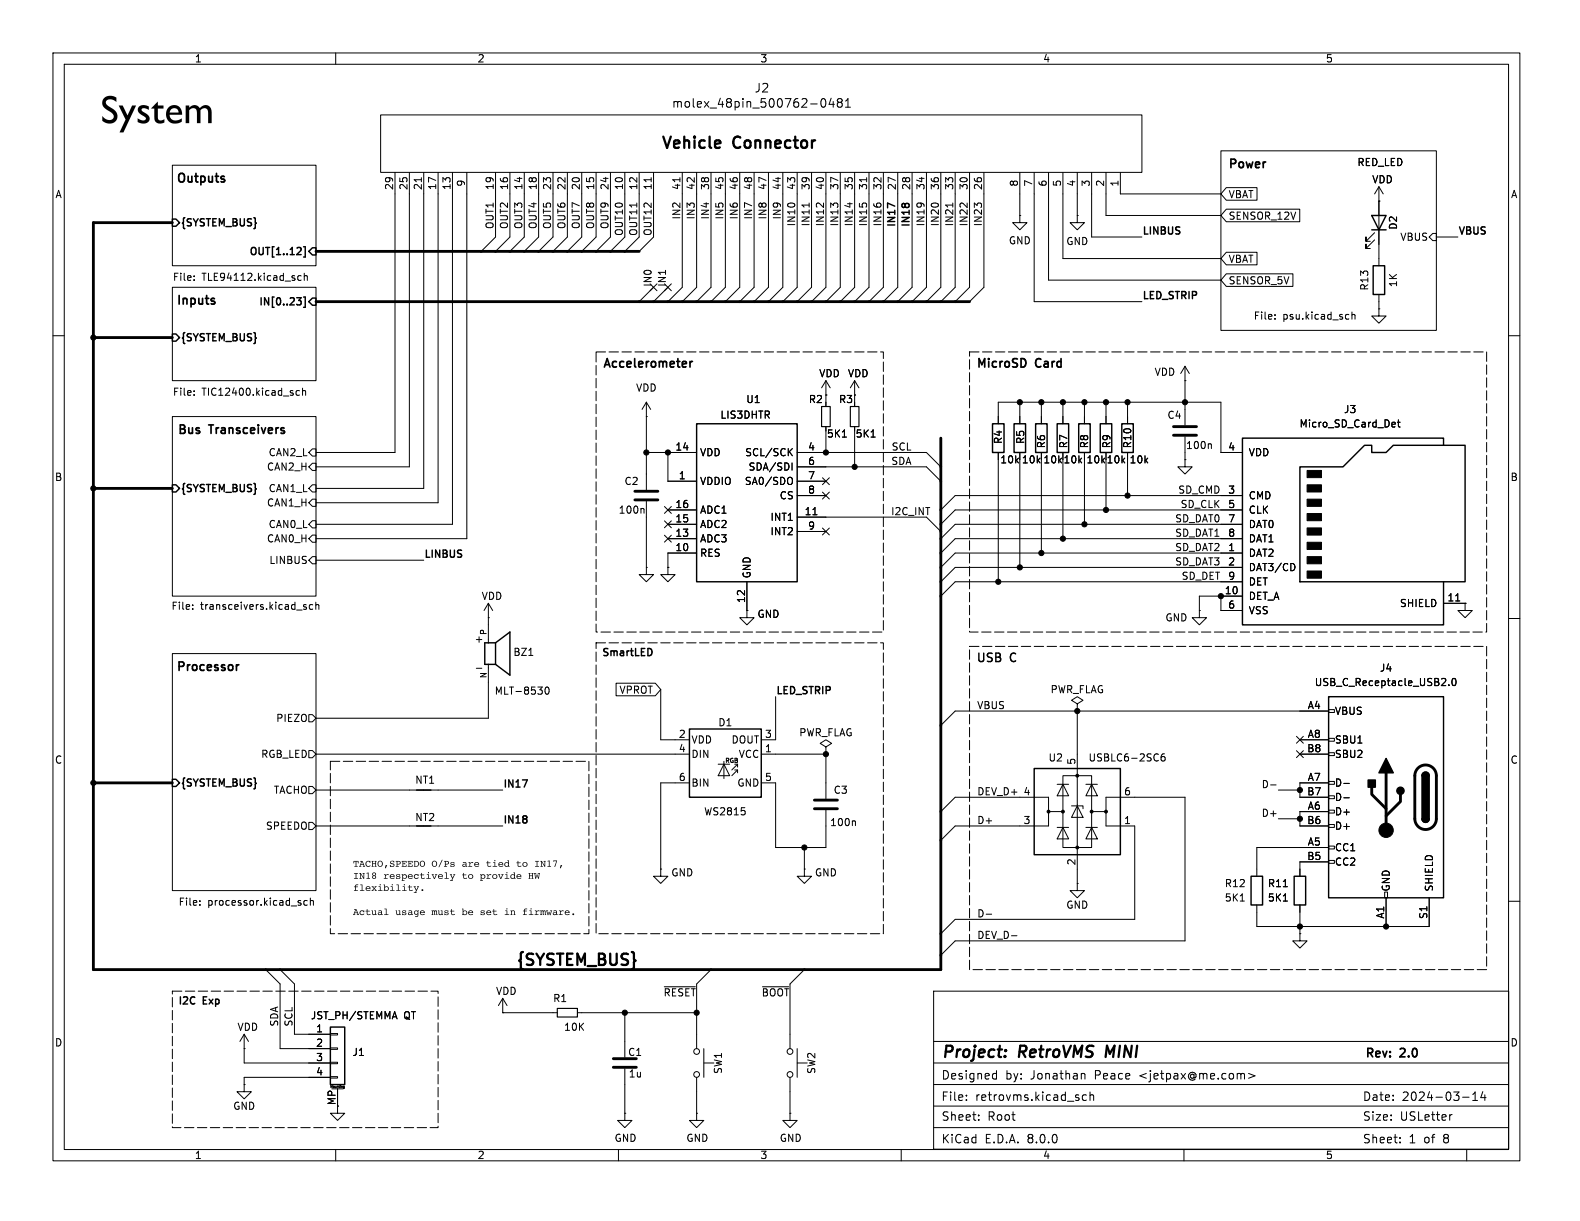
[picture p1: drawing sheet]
<svg xmlns="http://www.w3.org/2000/svg" width="279mm" height="216mm" viewBox="0 0 279 216" stroke-linecap="round" stroke-linejoin="round" font-family="sans-serif">
<defs><g id="words">
<text font-size="7" x="17.8" y="22.6">System</text>
<g font-size="2.8">
<text x="116.8" y="26.4">Vehicle</text>
<text x="129.8" y="26.4">Connector</text>
<text x="90.9" y="170.9">{SYSTEM_BUS}</text>
<text x="166.4" y="187.6">Project:</text>
<text x="180.2" y="187.6">RetroVMS</text>
<text x="196.4" y="187.6">MINI</text>
</g>
<g font-size="2.1">
<text x="133.4" y="16.6">J2</text>
<text x="118.7" y="19.3">molex_48pin_500762-0481</text>
<text x="216.9" y="29.8">Power</text>
<text x="31.1" y="32.4">Outputs</text>
<text x="31.1" y="54">Inputs</text>
<text x="106.5" y="65.8">Accelerometer</text>
<text x="172.6" y="65.8">MicroSD</text>
<text x="183.2" y="65.8">Card</text>
<text x="31.1" y="76.8">Bus</text>
<text x="36.9" y="76.8">Transceivers</text>
<text x="31.1" y="118.7">Processor</text>
<text x="172.6" y="117.7">USB</text>
<text x="178.7" y="117.7">C</text>
<text x="166.4" y="191.1">Designed</text>
<text x="177.8" y="191.1">by:</text>
<text x="182.3" y="191.1">Jonathan</text>
<text x="193.7" y="191.1">Peace</text>
<text x="201.7" y="191.1">&lt;jetpax@me.com&gt;</text>
<text x="241.3" y="187.4">Rev:</text>
<text x="247.7" y="187.4">2.0</text>
<text x="166.4" y="194.9">File:</text>
<text x="172.5" y="194.9">retrovms.kicad_sch</text>
<text x="240.9" y="194.9">Date:</text>
<text x="247.9" y="194.9">2024-03-14</text>
<text x="166.4" y="202.4">KiCad</text>
<text x="166.4" y="198.4">Sheet:</text>
<text x="174.1" y="202.4">E.D.A.</text>
<text x="174.6" y="198.4">Root</text>
<text x="181.7" y="202.4">8.0.0</text>
<text x="240.9" y="198.4">Size:</text>
<text x="240.9" y="202.4">Sheet:</text>
<text x="247.6" y="198.4">USLetter</text>
<text x="249.1" y="202.4">1</text>
<text x="251.9" y="202.4">of</text>
<text x="255.4" y="202.4">8</text>
</g>
<g font-size="1.8">
<text x="34.4" y="11.2">1</text>
<text x="84.4" y="11.2">2</text>
<text x="134.4" y="11.2">3</text>
<text x="184.4" y="11.2">4</text>
<text x="234.4" y="11.2">5</text>
<text x="239.9" y="29.6">RED_LED</text>
<text x="9.7" y="35.2">A</text>
<text x="69.6" y="33.7" transform="rotate(-90 69.6 33.7)">29</text>
<text x="72.1" y="33.7" transform="rotate(-90 72.1 33.7)">25</text>
<text x="74.7" y="33.7" transform="rotate(-90 74.7 33.7)">21</text>
<text x="77.2" y="33.7" transform="rotate(-90 77.2 33.7)">17</text>
<text x="79.8" y="33.7" transform="rotate(-90 79.8 33.7)">13</text>
<text x="82.3" y="33.1" transform="rotate(-90 82.3 33.1)">9</text>
<text x="87.4" y="33.7" transform="rotate(-90 87.4 33.7)">19</text>
<text x="89.9" y="33.7" transform="rotate(-90 89.9 33.7)">16</text>
<text x="92.5" y="33.7" transform="rotate(-90 92.5 33.7)">14</text>
<text x="95" y="33.7" transform="rotate(-90 95 33.7)">18</text>
<text x="97.5" y="33.7" transform="rotate(-90 97.5 33.7)">23</text>
<text x="100.1" y="33.7" transform="rotate(-90 100.1 33.7)">22</text>
<text x="102.6" y="33.7" transform="rotate(-90 102.6 33.7)">20</text>
<text x="105.2" y="33.7" transform="rotate(-90 105.2 33.7)">15</text>
<text x="107.7" y="33.7" transform="rotate(-90 107.7 33.7)">24</text>
<text x="110.2" y="33.7" transform="rotate(-90 110.2 33.7)">10</text>
<text x="112.8" y="33.7" transform="rotate(-90 112.8 33.7)">12</text>
<text x="115.3" y="33.7" transform="rotate(-90 115.3 33.7)">11</text>
<text x="120.4" y="33.7" transform="rotate(-90 120.4 33.7)">41</text>
<text x="122.9" y="33.7" transform="rotate(-90 122.9 33.7)">42</text>
<text x="125.5" y="33.7" transform="rotate(-90 125.5 33.7)">38</text>
<text x="128" y="33.7" transform="rotate(-90 128 33.7)">45</text>
<text x="130.6" y="33.7" transform="rotate(-90 130.6 33.7)">46</text>
<text x="133.1" y="33.7" transform="rotate(-90 133.1 33.7)">48</text>
<text x="135.6" y="33.7" transform="rotate(-90 135.6 33.7)">47</text>
<text x="138.2" y="33.7" transform="rotate(-90 138.2 33.7)">44</text>
<text x="140.7" y="33.7" transform="rotate(-90 140.7 33.7)">43</text>
<text x="143.3" y="33.7" transform="rotate(-90 143.3 33.7)">39</text>
<text x="145.8" y="33.7" transform="rotate(-90 145.8 33.7)">40</text>
<text x="148.3" y="33.7" transform="rotate(-90 148.3 33.7)">37</text>
<text x="150.9" y="33.7" transform="rotate(-90 150.9 33.7)">35</text>
<text x="153.4" y="33.7" transform="rotate(-90 153.4 33.7)">31</text>
<text x="156" y="33.7" transform="rotate(-90 156 33.7)">32</text>
<text x="158.5" y="33.7" transform="rotate(-90 158.5 33.7)">27</text>
<text x="161" y="33.7" transform="rotate(-90 161 33.7)">28</text>
<text x="163.6" y="33.7" transform="rotate(-90 163.6 33.7)">34</text>
<text x="166.1" y="33.7" transform="rotate(-90 166.1 33.7)">36</text>
<text x="168.7" y="33.7" transform="rotate(-90 168.7 33.7)">33</text>
<text x="171.2" y="33.7" transform="rotate(-90 171.2 33.7)">30</text>
<text x="173.7" y="33.7" transform="rotate(-90 173.7 33.7)">26</text>
<text x="180.1" y="33.1" transform="rotate(-90 180.1 33.1)">8</text>
<text x="182.6" y="33.1" transform="rotate(-90 182.6 33.1)">7</text>
<text x="185.2" y="33.1" transform="rotate(-90 185.2 33.1)">6</text>
<text x="187.7" y="33.1" transform="rotate(-90 187.7 33.1)">5</text>
<text x="190.2" y="33.1" transform="rotate(-90 190.2 33.1)">4</text>
<text x="192.8" y="33.1" transform="rotate(-90 192.8 33.1)">3</text>
<text x="195.3" y="33.1" transform="rotate(-90 195.3 33.1)">2</text>
<text x="197.9" y="33.1" transform="rotate(-90 197.9 33.1)">1</text>
<text x="217.2" y="35.2">VBAT</text>
<text x="242.6" y="32.6">VDD</text>
<text x="267.1" y="35.2">A</text>
<text x="31.9" y="40.4">{SYSTEM_BUS}</text>
<text x="87.4" y="40.6" transform="rotate(-90 87.4 40.6)">OUT1</text>
<text x="89.9" y="40.6" transform="rotate(-90 89.9 40.6)">OUT2</text>
<text x="92.4" y="40.6" transform="rotate(-90 92.4 40.6)">OUT3</text>
<text x="95" y="40.6" transform="rotate(-90 95 40.6)">OUT4</text>
<text x="97.5" y="40.6" transform="rotate(-90 97.5 40.6)">OUT5</text>
<text x="100.1" y="40.6" transform="rotate(-90 100.1 40.6)">OUT6</text>
<text x="102.6" y="40.6" transform="rotate(-90 102.6 40.6)">OUT7</text>
<text x="105.1" y="40.6" transform="rotate(-90 105.1 40.6)">OUT8</text>
<text x="107.7" y="40.6" transform="rotate(-90 107.7 40.6)">OUT9</text>
<text x="110.2" y="41.8" transform="rotate(-90 110.2 41.8)">OUT10</text>
<text x="112.8" y="41.8" transform="rotate(-90 112.8 41.8)">OUT11</text>
<text x="115.3" y="41.8" transform="rotate(-90 115.3 41.8)">OUT12</text>
<text x="120.4" y="38.9" transform="rotate(-90 120.4 38.9)">IN2</text>
<text x="122.9" y="38.9" transform="rotate(-90 122.9 38.9)">IN3</text>
<text x="125.5" y="38.9" transform="rotate(-90 125.5 38.9)">IN4</text>
<text x="128" y="38.9" transform="rotate(-90 128 38.9)">IN5</text>
<text x="130.5" y="38.9" transform="rotate(-90 130.5 38.9)">IN6</text>
<text x="133.1" y="38.9" transform="rotate(-90 133.1 38.9)">IN7</text>
<text x="135.6" y="38.9" transform="rotate(-90 135.6 38.9)">IN8</text>
<text x="138.2" y="38.9" transform="rotate(-90 138.2 38.9)">IN9</text>
<text x="140.7" y="40.1" transform="rotate(-90 140.7 40.1)">IN10</text>
<text x="143.2" y="40.1" transform="rotate(-90 143.2 40.1)">IN11</text>
<text x="145.8" y="40.1" transform="rotate(-90 145.8 40.1)">IN12</text>
<text x="148.3" y="40.1" transform="rotate(-90 148.3 40.1)">IN13</text>
<text x="150.9" y="40.1" transform="rotate(-90 150.9 40.1)">IN14</text>
<text x="153.4" y="40.1" transform="rotate(-90 153.4 40.1)">IN15</text>
<text x="155.9" y="40.1" transform="rotate(-90 155.9 40.1)">IN16</text>
<text x="158.4" y="40.4" transform="rotate(-90 158.4 40.4)">IN17</text>
<text x="160.9" y="40.4" transform="rotate(-90 160.9 40.4)">IN18</text>
<text x="163.6" y="40.1" transform="rotate(-90 163.6 40.1)">IN19</text>
<text x="166.1" y="40.1" transform="rotate(-90 166.1 40.1)">IN20</text>
<text x="168.6" y="40.1" transform="rotate(-90 168.6 40.1)">IN21</text>
<text x="171.2" y="40.1" transform="rotate(-90 171.2 40.1)">IN22</text>
<text x="173.7" y="40.1" transform="rotate(-90 173.7 40.1)">IN23</text>
<text x="201.9" y="41.6">LINBUS</text>
<text x="217.2" y="39.1">SENSOR_12V</text>
<text x="247.2" y="40.7" transform="rotate(-90 247.2 40.7)">D2</text>
<text x="257.8" y="41.6">VBUS</text>
<text x="43.8" y="45.5">OUT[1..12]</text>
<text x="178.3" y="43.4">GND</text>
<text x="188.5" y="43.5">GND</text>
<text x="217.2" y="46.7">VBAT</text>
<text x="247.5" y="42.8">VBUS</text>
<text x="30.5" y="50">File:</text>
<text x="35.7" y="50">TLE94112.kicad_sch</text>
<text x="115.3" y="50.8" transform="rotate(-90 115.3 50.8)">IN0</text>
<text x="117.8" y="50.8" transform="rotate(-90 117.8 50.8)">IN1</text>
<text x="201.9" y="53">LED_STRIP</text>
<text x="217.2" y="50.5">SENSOR_5V</text>
<text x="242.2" y="51.5" transform="rotate(-90 242.2 51.5)">R13</text>
<text x="247.2" y="50.9" transform="rotate(-90 247.2 50.9)">1K</text>
<text x="45.5" y="54.4">IN[0..23]</text>
<text x="221.6" y="56.8">File:</text>
<text x="226.8" y="56.8">psu.kicad_sch</text>
<text x="31.9" y="60.7">{SYSTEM_BUS}</text>
<text x="30.5" y="70.3">File:</text>
<text x="35.7" y="70.3">TIC12400.kicad_sch</text>
<text x="112.4" y="69.4">VDD</text>
<text x="131.9" y="71.5">U1</text>
<text x="142.9" y="71.5">R2</text>
<text x="144.8" y="66.9">VDD</text>
<text x="148.3" y="71.5">R3</text>
<text x="149.8" y="66.9">VDD</text>
<text x="204.1" y="66.6">VDD</text>
<text x="127.3" y="74.2">LIS3DHTR</text>
<text x="146.1" y="77.6">5K1</text>
<text x="151.2" y="77.6">5K1</text>
<text x="206.3" y="74.3">C4</text>
<text x="229.7" y="75.8">Micro_SD_Card_Det</text>
<text x="237.6" y="73.3">J3</text>
<text x="47.1" y="83.4">CAN2_H</text>
<text x="47.4" y="80.9">CAN2_L</text>
<text x="119.3" y="79.8">14</text>
<text x="123.7" y="80.9">VDD</text>
<text x="131.7" y="80.9">SCL/SCK</text>
<text x="132.3" y="83.4">SDA/SDI</text>
<text x="142.8" y="79.8">4</text>
<text x="142.8" y="82.3">6</text>
<text x="157.5" y="82.3">SDA</text>
<text x="157.6" y="79.7">SCL</text>
<text x="176.8" y="82.1">10k</text>
<text x="177.4" y="78.6" transform="rotate(-90 177.4 78.6)">R4</text>
<text x="180.6" y="82.1">10k</text>
<text x="181.3" y="78.6" transform="rotate(-90 181.3 78.6)">R5</text>
<text x="184.4" y="82.1">10k</text>
<text x="185" y="79.4" transform="rotate(-90 185 79.4)">R6</text>
<text x="188" y="82.1">10k</text>
<text x="189" y="79.4" transform="rotate(-90 189 79.4)">R7</text>
<text x="192" y="82.1">10k</text>
<text x="192.6" y="79.4" transform="rotate(-90 192.6 79.4)">R8</text>
<text x="195.6" y="82.1">10k</text>
<text x="196.6" y="79.4" transform="rotate(-90 196.6 79.4)">R9</text>
<text x="199.7" y="82.1">10k</text>
<text x="200.3" y="79.4" transform="rotate(-90 200.3 79.4)">R10</text>
<text x="209.6" y="79.6">100n</text>
<text x="217.1" y="79.8">4</text>
<text x="220.7" y="80.9">VDD</text>
<text x="9.6" y="85.2">B</text>
<text x="31.9" y="87.4">{SYSTEM_BUS}</text>
<text x="47.1" y="89.8">CAN1_H</text>
<text x="47.4" y="87.2">CAN1_L</text>
<text x="110.3" y="86">C2</text>
<text x="119.3" y="89.9">16</text>
<text x="119.9" y="84.8">1</text>
<text x="123.7" y="86">VDDIO</text>
<text x="131.6" y="86">SA0/SDO</text>
<text x="137.8" y="88.5">CS</text>
<text x="142.8" y="84.8">7</text>
<text x="142.8" y="87.4">8</text>
<text x="208.3" y="87.4">SD_CMD</text>
<text x="208.7" y="89.9">SD_CLK</text>
<text x="217.1" y="87.4">3</text>
<text x="217.1" y="89.9">5</text>
<text x="220.7" y="88.5">CMD</text>
<text x="267" y="85.2">B</text>
<text x="47.4" y="93.6">CAN0_L</text>
<text x="109.3" y="91">100n</text>
<text x="119.3" y="95">13</text>
<text x="119.3" y="92.5">15</text>
<text x="123.7" y="93.6">ADC2</text>
<text x="123.7" y="91">ADC1</text>
<text x="136.1" y="92.3">INT1</text>
<text x="136.1" y="94.8">INT2</text>
<text x="142.2" y="91.2">11</text>
<text x="142.8" y="93.7">9</text>
<text x="157.5" y="91.2">I2C_INT</text>
<text x="207.7" y="95">SD_DAT1</text>
<text x="207.7" y="92.4">SD_DAT0</text>
<text x="217.1" y="92.5">7</text>
<text x="217.1" y="95">8</text>
<text x="220.7" y="91">CLK</text>
<text x="220.7" y="93.6">DAT0</text>
<text x="47.1" y="96.1">CAN0_H</text>
<text x="47.5" y="99.9">LINBUS</text>
<text x="74.9" y="98.7">LINBUS</text>
<text x="119.3" y="97.5">10</text>
<text x="123.7" y="98.7">RES</text>
<text x="123.7" y="96.1">ADC3</text>
<text x="207.7" y="100.1">SD_DAT3</text>
<text x="207.7" y="97.5">SD_DAT2</text>
<text x="217.1" y="97.5">1</text>
<text x="217.1" y="100.1">2</text>
<text x="220.7" y="98.7">DAT2</text>
<text x="220.7" y="101.2">DAT3/CD</text>
<text x="220.7" y="96.1">DAT1</text>
<text x="85.1" y="106.3">VDD</text>
<text x="131.8" y="106.7" transform="rotate(-90 131.8 106.7)">12</text>
<text x="132.9" y="102.4" transform="rotate(-90 132.9 102.4)">GND</text>
<text x="208.9" y="102.6">SD_DET</text>
<text x="216.5" y="105.2">10</text>
<text x="217.1" y="107.7">6</text>
<text x="217.1" y="102.6">9</text>
<text x="220.7" y="106.3">DET_A</text>
<text x="220.7" y="103.7">DET</text>
<text x="247.5" y="107.5">SHIELD</text>
<text x="255.9" y="106.4">11</text>
<text x="30.2" y="108.2">File:</text>
<text x="35.4" y="108.2">transceivers.kicad_sch</text>
<text x="83.8" y="113.9">+</text>
<text x="133.9" y="109.4">GND</text>
<text x="206" y="110.1">GND</text>
<text x="220.7" y="108.8">VSS</text>
<text x="90.7" y="116.2">BZ1</text>
<text x="106.4" y="116.6">SmartLED</text>
<text x="243.9" y="119">J4</text>
<text x="87.4" y="123">MLT-8530</text>
<text x="109.4" y="122.9">VPROT</text>
<text x="137.2" y="122.8">LED_STRIP</text>
<text x="172.7" y="125.5">VBUS</text>
<text x="185.7" y="122.8">PWR_FLAG</text>
<text x="231.2" y="125.5">A4</text>
<text x="232.4" y="121.5">USB_C_Receptacle_USB2.0</text>
<text x="48.7" y="127.9">PIEZO</text>
<text x="119.9" y="130.6">2</text>
<text x="122.2" y="131.7">VDD</text>
<text x="126.9" y="128.6">D1</text>
<text x="129.3" y="131.7">DOUT</text>
<text x="135.2" y="130.6">3</text>
<text x="141.2" y="130.4">PWR_FLAG</text>
<text x="231.2" y="130.6">A8</text>
<text x="236" y="126.6">VBUS</text>
<text x="236" y="131.7">SBU1</text>
<text x="9.6" y="135.2">C</text>
<text x="46.1" y="134.2">RGB_LED</text>
<text x="119.9" y="133.1">4</text>
<text x="122.2" y="134.2">DIN</text>
<text x="130.5" y="134.2">VCC</text>
<text x="135.2" y="133.1">1</text>
<text x="185.3" y="134.8">U2</text>
<text x="190.2" y="135.3" transform="rotate(-90 190.2 135.3)">5</text>
<text x="192.4" y="134.8">USBLC6-2SC6</text>
<text x="231.1" y="133.1">B8</text>
<text x="236" y="134.2">SBU2</text>
<text x="267" y="135.2">C</text>
<text x="31.9" y="139.4">{SYSTEM_BUS}</text>
<text x="48.3" y="140.6">TACHO</text>
<text x="73.3" y="138.8">NT1</text>
<text x="88.9" y="139.3">IN17</text>
<text x="119.9" y="138.2">6</text>
<text x="122.2" y="139.3">BIN</text>
<text x="130.3" y="139.3">GND</text>
<text x="135.2" y="138.2">5</text>
<text x="147.3" y="140.6">C3</text>
<text x="172.7" y="140.7">DEV_D+</text>
<text x="180.9" y="140.7">4</text>
<text x="198.7" y="140.7">6</text>
<text x="223" y="139.4">D-</text>
<text x="231.1" y="140.7">B7</text>
<text x="231.2" y="143.3">A6</text>
<text x="231.2" y="138.2">A7</text>
<text x="236" y="139.3">D-</text>
<text x="236" y="141.8">D-</text>
<text x="46.9" y="146.9">SPEEDO</text>
<text x="73.3" y="145.4">NT2</text>
<text x="88.9" y="145.7">IN18</text>
<text x="124.4" y="144.4">WS2815</text>
<text x="146.7" y="146.3">100n</text>
<text x="172.7" y="145.8">D+</text>
<text x="180.9" y="145.8">3</text>
<text x="198.7" y="145.8">1</text>
<text x="223" y="144.5">D+</text>
<text x="231.1" y="145.8">B6</text>
<text x="231.2" y="149.6">A5</text>
<text x="236" y="144.4">D+</text>
<text x="236" y="146.9">D+</text>
<text x="59.4" y="153.5">TACHO,SPEEDO</text>
<text x="67.8" y="155.6">respectively</text>
<text x="76.3" y="153.5">O/Ps</text>
<text x="81.6" y="153.5">are</text>
<text x="84.8" y="155.6">provide</text>
<text x="85.9" y="153.5">tied</text>
<text x="93.4" y="155.6">HW</text>
<text x="94.4" y="153.5">IN17,</text>
<text x="118.6" y="155.2">GND</text>
<text x="144" y="155.2">GND</text>
<text x="190.2" y="153.1" transform="rotate(-90 190.2 153.1)">2</text>
<text x="231.1" y="152.1">B5</text>
<text x="236" y="150.7">CC1</text>
<text x="236" y="153.3">CC2</text>
<text x="31.5" y="160.5">File:</text>
<text x="36.7" y="160.5">processor.kicad_sch</text>
<text x="188.5" y="160.9">GND</text>
<text x="216.5" y="157.1">R12</text>
<text x="216.5" y="159.6">5K1</text>
<text x="224.1" y="157.1">R11</text>
<text x="224.1" y="159.6">5K1</text>
<text x="246" y="157.7" transform="rotate(-90 246 157.7)">GND</text>
<text x="253.6" y="157.7" transform="rotate(-90 253.6 157.7)">SHIELD</text>
<text x="69.9" y="162">usage</text>
<text x="76.3" y="162">must</text>
<text x="81.6" y="162">be set</text>
<text x="89.1" y="162">in</text>
<text x="92.3" y="162">firmware.</text>
<text x="172.7" y="166.1">DEV_D-</text>
<text x="172.7" y="162.3">D-</text>
<text x="244.9" y="162.5" transform="rotate(-90 244.9 162.5)">A1</text>
<text x="252.5" y="162.6" transform="rotate(-90 252.5 162.6)">S1</text>
<text x="31.4" y="178.2">I2C</text>
<text x="36" y="178.2">Exp</text>
<text x="87.6" y="176.1">VDD</text>
<text x="97.7" y="177.4">R1</text>
<text x="117.2" y="176.3">~{RESET}</text>
<text x="134.6" y="176.3">~{BOOT}</text>
<text x="9.6" y="185.2">D</text>
<text x="41.9" y="182.5">VDD</text>
<text x="49.3" y="181.6" transform="rotate(-90 49.3 181.6)">SDA</text>
<text x="51.8" y="181.6" transform="rotate(-90 51.8 181.6)">SCL</text>
<text x="54.9" y="180.4">JST_PH/STEMMA</text>
<text x="55.8" y="182.6">1</text>
<text x="55.8" y="185.2">2</text>
<text x="71.4" y="180.4">QT</text>
<text x="99.7" y="182.5">10K</text>
<text x="267" y="185.2">D</text>
<text x="55.8" y="187.7">3</text>
<text x="55.8" y="190.2">4</text>
<text x="62.2" y="186.9">J1</text>
<text x="111" y="186.9">C1</text>
<text x="111.1" y="190.7">1u</text>
<text x="127.9" y="190" transform="rotate(-90 127.9 190)">SW1</text>
<text x="144.4" y="190" transform="rotate(-90 144.4 190)">SW2</text>
<text x="41.1" y="196.4">GND</text>
<text x="59.4" y="195.5" transform="rotate(-90 59.4 195.5)">MP</text>
<text x="108.6" y="202.1">GND</text>
<text x="121.3" y="202.1">GND</text>
<text x="137.8" y="202.1">GND</text>
<text x="34.4" y="205.1">1</text>
<text x="84.4" y="205.1">2</text>
<text x="134.4" y="205.1">3</text>
<text x="184.4" y="205.1">4</text>
<text x="234.4" y="205.1">5</text>
</g>
<g font-size="1.4">
<text x="86.1" y="112.4" transform="rotate(-90 86.1 112.4)">P</text>
<text x="86.1" y="120" transform="rotate(-90 86.1 120)">N</text>
</g>
<text font-size="1.1" x="128.1" y="135.1">RGB</text>
<text font-size=".5" x="58.2" y="192.6">Mounting</text>
</g></defs>
<g fill="none" stroke="#000" stroke-width=".18">
<path d="M9.4 9.4h259.4v195.9h-259.4zM11.4 11.4h255.4v191.9h-255.4zM59.4 9.4v2M145.4 17.5l.1-.1a.83 .83 0 0 1 .6 .7 .83 .83 0 0 1-.3 .8l-.1 .1a.83 .83 0 0 1-.6-.7 .83 .83 0 0 1 .3-.8zM147 17.4l-.4 1.1h1M147.3 17.9v1.1M148.4 18.1l-.3-.3 .3-.4h.2l.3 .3-.3 .4M148.4 18.1l-.3 .3v.4l.3 .2 .4-.1 .1-.2v-.5l-.3-.1M148.4 18.1h.2M149.5 19h.9M149.5 17.9l.5-.5v1.6M30.5 29.2h25.4v17.8h-25.4z"/>
<path d="M67.3 20.3h134.6v10.2h-134.6zM69.8 30.5v49.5h-13.9M72.4 30.5v52.1h-16.5M74.5 31.4v.7M74.9 30.5v55.9h-19M77.5 30.5v58.4h-21.6M80 30.5v62.2h-24.1M82.5 30.5v64.8h-26.6M87.6 30.5v11.4l-2.5 2.6M90.2 30.5v11.4l-2.6 2.6M92.7 30.5v11.4l-2.5 2.6M95.2 30.5v11.4l-2.5 2.6"/>
<path d="M97.8 30.5v11.4l-2.6 2.6M100.3 30.5v11.4l-2.5 2.6M102.9 30.5v11.4l-2.6 2.6M105.4 30.5v11.4l-2.5 2.6M107.9 30.5v11.4l-2.5 2.6M110.5 30.5v11.4l-2.6 2.6M113 30.5v11.4l-2.5 2.6M115.2 31.4v.7M115.6 30.5v11.4l-2.6 2.6M120.2 31.4v.7M120.6 30.5v20.3l-2.5 2.5M123.2 30.5v20.3l-2.6 2.5"/>
<path d="M125.7 30.5v20.3l-2.5 2.5M128.3 30.5v20.3l-2.6 2.5M130.8 30.5v20.3l-2.5 2.5M133.3 30.5v20.3l-2.5 2.5M135.9 30.5v20.3l-2.6 2.5M138.4 30.5v20.3l-2.5 2.5M141 30.5v20.3l-2.6 2.5M143.1 35.9v.7M143.5 30.5v20.3l-2.5 2.5M146 30.5v20.3l-2.5 2.5M148.6 30.5v20.3l-2.6 2.5M151.1 30.5v20.3l-2.5 2.5"/>
<path d="M153.3 31.4v.7M153.7 30.5v20.3l-2.6 2.5M156.2 30.5v20.3l-2.5 2.5M158.7 30.5v20.3l-2.5 2.5M161.3 30.5v20.3l-2.6 2.5M163.8 30.5v20.3l-2.5 2.5M166.4 30.5v20.3l-2.6 2.5M168.5 35.9v.7M168.9 30.5v20.3l-2.5 2.5M171.4 30.5v20.3l-2.5 2.5M174 30.5v20.3l-2.6 2.5M180.3 38.1v1.3h1.3l-1.3 1.2-1.2-1.2h1.2"/>
<path d="M180.3 38.1h.1M180.3 30.5v7.6M182.9 30.5v22.8h19M185.4 30.5v19h30.5M188 30.5v15.2h27.9M190.5 38.1v1.3h-1.3l1.3 1.2 1.3-1.2h-1.3M190.5 38.1h.1M190.5 30.5v7.6M193 30.5v11.4h8.9M195.6 30.5v7.6h20.3M198.1 30.5v3.8h17.8M215.9 26.7h38.1v31.7h-38.1z"/>
<path d="M216.9 37h12.9v2.2h-12.9l-1-1.1zM216.9 33.2h5.4v2.2h-5.4l-1-1.1zM243.8 35.6h.1M243.8 33v14M243.8 33l-.7 1.3M243.8 33l.8 1.3M9.4 59.4h2M30.5 50.8h25.4v16.5h-25.4zM34.3 48.8v.1M34.3 49.5v.1M52.7 49.5l.2 .1 .4-.1M53.3 48.8l-.4-.1-.2 .2"/>
<path d="M53.8 48.9l.2-.2 .3 .1v.8M53.8 48.3v1.3M115 50.2l1.2 1.2M116.2 50.2l-3.2 3.1M117.5 50.2l1.2 1.2M118.7 50.2l-3.1 3.1M216.9 44.6h5.4v2.2h-5.4l-1-1.1zM216.9 48.4h11.7v2.2h-11.7l-1-1.1zM225.5 56.3v.1M225.5 55.7v.1M239.1 55.2v1.2M239.1 55.7l.2-.1 .3 .1v.7"/>
<path d="M243.1 42.4l-1.5 1.5v-.7v.7h.7M243.1 41.1l-1.5 1.6v-.8v.8h.7M243.8 54.6v1.3h-1.2l1.2 1.3 1.3-1.3h-1.3M243.8 54.6h.1M243.8 52.1v2.5M253.4 41.3h.6v1.2h-.6l-.7-.6zM254 41.9h3.8M266.8 59.4h2M30.5 73.7h25.4v31.7h-25.4zM34.3 69.8v.1M34.3 69.1v.1M53 69.1h-.4l-.2 .2 .1 .5h.5"/>
<path d="M53.5 69.2l.2-.1h.3v.8M53.5 68.6v1.3M55.2 79.4h.7v1.2h-.7l-.6-.6zM114.3 73.7h.1M114.3 71.1l-.8 1.3M114.3 71.1v15.5M114.3 71.1l.8 1.3M139.6 79.9l.5 .7M140.1 79.3l-.7 .7M146 69.9h.1M146 67.3v4.6M146 75.4v4.6"/>
<path d="M146 67.3l-.7 1.3M146 67.3l.8 1.3M149 77.3h.7M151.1 69.9h.1M151.1 67.3v4.6M151.1 75.4v7.2M151.1 67.3l-.7 1.3M151.1 67.3l.8 1.3M154 77.3h.8M176.5 74.9v-3.8h39.4v8.9h3.8M180.3 71.1v3.8M184.1 71.1v3.8"/>
<path d="M188 71.1v3.8M191.8 71.1v3.8M195.6 71.1v3.8M199.4 71.1v3.8M209.5 67.3h.1M209.5 64.8v10.4M209.5 77.2v4.1M209.5 64.8l-.7 1.2M209.5 64.8l.8 1.2M214 78.5l.2 .2v.6M246.6 74.7l.1 .3-.6 .1M246.7 75.4l-.1 .1"/>
<path d="M247.1 74.7h.5M247.3 74.2v1.1l.3 .2M55.2 81.9h.7v1.3h-.7l-.6-.6zM55.2 85.7h.7v1.3h-.7l-.6-.6zM55.2 88.3h.7v1.2h-.7l-.6-.6zM55.2 92.1h.7v1.2h-.7l-.6-.6zM55.2 94.6h.7v1.3h-.7l-.6-.6zM55.2 98.4h.7v1.3h-.7l-.6-.6zM55.9 99.1h19M113.7 89.9l.2 .2v.6M114.3 88.6v11.7M114.3 80h8.9"/>
<path d="M117.5 92.1l1.2 1.2M117.5 89.6l1.2 1.2M117.5 94.6l1.2 1.3M118.1 80v5.1h5.1M118.1 95.3h5.1M118.1 92.7h5.1M118.1 90.2h5.1M118.7 92.1l-1.2 1.2M118.7 89.6l-1.2 1.2M118.7 94.6l-1.2 1.3M123.2 97.8h-5.1v2.5M139.8 84.4l.1 .1a.81 .81 0 0 1-.1 1.2"/>
<path d="M140.1 81.9v1.2M141 85.1h5M141 91.4h22.8l2.6 2.6M141 80h22.8l2.6 2.6M141 82.6h22.8l2.6 2.5M141 87.6h5M141 94h5M143.8 91h.7M145.4 93.4l1.3 1.2M145.4 84.5l1.3 1.2M145.4 87l1.3 1.2M146.7 93.4l-1.3 1.2"/>
<path d="M146.7 84.5l-1.3 1.2M146.7 87l-1.3 1.2M176.5 80v22.9M180.3 80v20.3M184.1 80v17.8M188 80v15.3M191.8 80v12.7M195.6 80v10.2M199.4 80v7.6M209.5 81.3v1.3h1.3l-1.3 1.2-1.2-1.2h1.2M209.5 81.3h.1M219.7 97.8h-50.8l-2.5 2.5"/>
<path d="M219.7 95.3h-50.8l-2.5 2.5M219.7 92.7h-50.8l-2.5 2.6M219.7 90.2h-50.8l-2.5 2.5M219.7 87.6h-50.8l-2.5 2.6M228.7 99.7l.3 .5-.3 .6M30.5 115.6h25.4v41.9h-25.4zM34.1 107.6v.1M34.1 107v.1M53.7 107.3l.5 .2v.2h-.4M53.7 107h.5M55.3 107l-.4-.1-.2 .2 .1 .6h.5M55.8 107l.2-.1 .3 .1 .1 .7"/>
<path d="M55.8 106.5v1.2M84.2 118.2h1M86.4 109.2h.1M86.4 106.7l-.8 1.3M86.4 106.7v7M86.4 117.5v9.5h-30.5M86.4 106.7l.7 1.3M93.5 115.9h.7M114.3 100.3v1.3h-1.3l1.3 1.3 1.3-1.3h-1.3M114.3 100.3h.1M118.1 100.3v1.3h-1.3l1.3 1.3 1.3-1.3h-1.3M118.1 100.3h.1"/>
<path d="M132.1 108v1.2h1.2l-1.2 1.3-1.3-1.3h1.3M132.1 108h.1M132.1 102.9v5.1M212.1 108v1.2h1.3l-1.3 1.3-1.3-1.3h1.3M212.1 108h.1M215.9 105.4v2.6h3.8M219.7 105.4h-7.6v2.6M219.7 100.3h-50.8l-2.5 2.6M219.7 102.9h-50.8l-2.5 2.5M255.3 106.7h3.8M257.4 106.3h.7M259.1 106.7v1.3h1.2l-1.2 1.2-1.3-1.2h1.3"/>
<path d="M259.1 106.7h.1M266.8 109.4h2M54.6 132.7h.6l.7 .7-.7 .6h-.6zM54.6 126.4h.6l.7 .6-.7 .6h-.6zM54.6 139.1h.6l.7 .6-.7 .6h-.6zM55.9 133.4h66M55.9 139.7h33M96.5 121.6l.2-.1a.68 .68 0 0 1 .4 .6 .68 .68 0 0 1-.4 .7l-.2-.2-.1-.3zM108.9 120.8h7l.9 1.1-.9 1.1h-7zM116.8 121.9v8.9h5.1M121.9 138.4h-5.1v15.3M127 135.1h2"/>
<path d="M128 134.6v3.1M128 135.1l1 2.1h-2zM129.9 136.1h.5M130.4 136.7v-.6l-1 1.1M130.4 135.6v-.5l-1 1M134.6 133.4h11.4M134.6 138.4h2.6v11.5h8.8v-6.6M137.2 123.2v7.6h-2.6M146 132.1l1.1-.7-1.1-.6-1 .6 1 .7v1.3M146 133.4h.1M146 133.4v7.8M186.9 138.7h2.1"/>
<path d="M188 137.2h5v12.7h-5zM188 138.7l1 2h-2.1zM190.5 124.5l1-.7-1-.6-1 .6 1 .7v1.2M190.5 125.7h.1M190.5 125.7v30.5M192 138.7h2.1M193 138.7l1.1 2h-2.1zM205.9 133.3l-.3 .1a.86 .86 0 0 0 0 1.2l.4-.2v-.4l-.2-.2h-.4l-.1 .2M224.7 138.8h1M226.1 139.7h3.8M229.3 130.2l1.2 1.2M229.3 132.7l1.2 1.3"/>
<path d="M229.9 133.4h5M229.9 130.8h5M230.5 130.2l-1.2 1.2M230.5 132.7l-1.2 1.3M234.9 138.2h1.1v.5h-1.1zM234.9 133.1h1.1v.5h-1.1zM234.9 130.6h1.1v.5h-1.1zM234.9 125.5h1.1v.5h-1.1zM234.9 138.4h-5v2.6h5M234.9 125.7h-66l-2.5 2.6M237.6 138.5h1M256.2 121.1v.1"/>
<path d="M256.9 120.1l.2-.1a.68 .68 0 0 1 .4 .6 .68 .68 0 0 1-.4 .6l-.2-.1-.1-.4zM35.3 160v.1M35.3 159.3v.1M54.3 159.3l-.3-.1-.3 .3 .2 .5h.4M54.6 145.4h.6l.7 .7-.7 .6h-.6zM54.9 159.3l.2-.1 .3 .1v.8M54.9 158.8v1.3M55.9 146.1h33M116.8 153.7v1.2h1.3l-1.3 1.3-1.2-1.3h1.2M116.8 153.7h.1M131.7 143.4v.6M142.2 153.7v1.2h1.3l-1.3 1.3-1.2-1.3h1.2"/>
<path d="M142.2 153.7h.1M142.2 149.9v3.8M151.1 145.1l.2 .2v.7M166.4 143.5l2.5-2.5h16.5v2.5h2.6M185.4 143.5v2.6h-16.5l-2.5 2.5M186.9 146.3h2.1M188 146.3l1 2h-2.1zM189.5 142.5h2v.5M190.5 156.2v1.3h-1.3l1.3 1.3 1.3-1.3h-1.3M190.5 156.2h.1M190.5 142.5l1 2h-2zM192 146.3h2.1"/>
<path d="M193 143.5h2.6v-2.5h13.9v25.4h-40.6l-2.5 2.5M193 146.3l1.1 2h-2.1zM195.6 143.5v2.6h5.1v16.5h-31.8l-2.5 2.5M219.3 159.3h.7M226.1 144.8h3.8M226.9 159.3h.8M226.9 156.8h.8M234.9 152.1h1.1v.6h-1.1zM234.9 149.6h1.1v.5h-1.1zM234.9 145.8h1.1v.5h-1.1zM234.9 143.3h1.1v.5h-1.1zM234.9 140.7h1.1v.5h-1.1z"/>
<path d="M234.9 143.5h-5v2.6h5M234.9 149.9h-12.7v5M234.9 152.4h-5v2.5M237.6 141.1h1M244.9 157.7h.5v1.1h-.5zM245.1 158.8v5M252.7 158.8v5h-30.5v-3.8M266.8 159.4h2M47 171.5l2.5 2.5v11.4h8.9M49.5 171.5l2.6 2.5v8.9h6.3M69.8 178.9l.4 1.3M88.9 179.1h.1"/>
<path d="M88.9 176.5l-.8 1.3M88.9 176.5v2.6M88.9 176.5l.8 1.3M88.9 179.1h9.7M102.1 179.1h21.1M110.5 179.1v7.8M117.5 174.5h5.5M125.7 171.5l-2.5 2.5v11.4M134.8 174.5h4.7M142.2 171.5l-2.5 2.5v11.4M165.1 175.3h101.7v27.9h-101.7zM174.4 161.7h1"/>
<path d="M178.9 165.5h.9M229.9 165.1v1.3h-1.3l1.3 1.2 1.2-1.2h-1.2M229.9 165.1h.1M229.9 160v5.1M43.2 191.8v1.2h-1.3l1.3 1.3 1.2-1.3h-1.2M43.2 191.8h.1M43.2 185.4h.1M43.2 182.9v5.1h15.2M43.2 182.9l-.8 1.3M43.2 182.9l.7 1.3M58.4 190.4h1.3v.2h-1.3zM58.4 187.8h1.3v.3h-1.3z"/>
<path d="M58.4 185.3h1.3v.2h-1.3zM58.4 182.8h1.3v.2h-1.3zM58.4 190.5h-15.2v1.3M58.5 192.3v-.4l.1 .3 .2-.3v.4M58.7 192.5h2M59.7 192.5v4.4h-1.3l1.3 1.2 1.3-1.2h-1.3M60 191.9v.4M60.2 191.9v.1M60.2 192h.1M60.7 192.2v.1M60.7 192.3h.2M60.9 192.1v.3h-.2"/>
<path d="M60.9 192.1h-.2v.1M110.5 196.9v1.2h1.3l-1.3 1.3-1.3-1.3h1.3M110.5 196.9h.1M110.5 189v7.9M123.2 196.9v1.2h1.3l-1.3 1.3-1.3-1.3h1.3M123.2 196.9h.1M123.2 190.5v6.4M124.5 188h1.7M124.5 185.4v5.1M139.7 196.9v1.2h1.3l-1.3 1.3-1.3-1.3h1.3M139.7 196.9h.1M139.7 190.5v6.4"/>
<path d="M141 188h1.7M141 185.4v5.1M165.1 199.4h101.6M165.1 195.6h101.6M165.1 191.8h101.6M165.1 188h101.6M165.1 184.2h101.6M170.9 194.4v.2M170.9 193.7v.1M173.1 198v.1M173.1 197.2v.1M175.8 189.8l.4 .1"/>
<path d="M176.2 189.3v1.5M176.2 190.7l-.4 .1M191.4 189.8l.4 .1 .1 .1v.8M192.1 193.7l-.4-.1-.3 .3v.4l.1 .2h.6M192.8 193.7l.2-.1 .3 .1 .1 .9M192.8 193.1v1.5M219.9 189.8l.2 .2v.8M220.8 189.8l1.1 .4-1.1 .5M256.8 197.1l-.3 .1M258.6 194h1.2M260.4 194.6h.9M260.4 193.5l.5-.4v1.5"/>
<path d="M262.2 193l-.3 1.1h.9M262.6 193.6v1M59.4 203.3v2M109.4 203.3v2M159.4 203.3v2M209.4 203.3v2M247.6 201.9v.2M247.6 201.2v.1M259.4 203.3v2"/>
<circle cx="123.2" cy="185.9" r=".51"/>
<circle cx="123.2" cy="190" r=".51"/>
<circle cx="139.7" cy="185.9" r=".51"/>
<circle cx="139.7" cy="190" r=".51"/>
</g>
<path d="M177.7 186.7l.1 .1-.1 .1M177.9 185.7v.1l-.1 .1M177.9 185.7l-.2 .1 .1 .1M177.9 185.7l-.1 .2M195.8 184.9l-.3 2" fill="none" stroke="#000" stroke-width=".4"/>
<g fill="none" stroke="#000" stroke-width=".25">
<path d="M30.5 38.7h.6l.6 .7-.6 .6h-.6zM158.2 36.5l-1.2-.6v.9M159.5 36.2l.2-.2 .3 .2 .3-.2h.2l.3 .2M242.6 38.1h2.5l-1.3 2.5zM30.5 59.1h.6l.6 .6-.6 .6h-.6zM52.5 52.6h.8l-.5 .5 .4 .1 .1 .5-.3 .2h-.4M52.5 45h.8M53.2 43.9v.4M53.7 52.5h.3v1.8h-.3M53.7 43.6h.3v1.8h-.3M55.2 52.7h.7v1.3h-.7l-.6-.7zM55.2 43.8h.7v1.3h-.7l-.6-.6z"/>
<path d="M242.6 40.6h2.5M242.8 47h2.1v5.1h-2.1zM123.2 74.9h17.8v28h-17.8zM175.5 74.9h2v5.1h-2zM179.3 74.9h2.1v5.1h-2.1zM183.1 74.9h2.1v5.1h-2.1zM186.9 74.9h2.1v5.1h-2.1zM190.8 74.9h2v5.1h-2zM194.6 74.9h2v5.1h-2zM198.4 74.9h2v5.1h-2zM255.3 78.7v-1.2h-35.6v33h35.6v-7.6M30.5 85.7h.6l.6 .7-.6 .6h-.6z"/>
<path d="M229.9 82.6h7.6l3.8-3.9h1.3v1.3h2.5l1.3-1.3h12.7v24.2h-29.2zM87.6 113.7h-1.9v3.8h1.9M87.6 113.7v3.8M87.6 113.7l2.6-1.9v7.6l-2.6-1.9M107.5 114.7h-.5l-.2 .1M111.7 114.7v1.1M112.4 114.7v1.2M114 114.7h-.6v1.2M115.2 114.8l-.6-.1v1.2M30.5 137.8h.6l.6 .6-.6 .7h-.6zM73.7 139.7h2.5M92.4 137.9h.8l-.5 1.3"/>
<path d="M121.9 128.9h12.7v12.1h-12.7zM182.9 135.9h15.2v15.2h-15.2zM234.9 123.2h20.4v35.6h-20.4zM251.5 137.2a.64 .64 0 0 1 .6-.7 .64 .64 0 0 1 .6 .7M73.7 146.1h2.5M221.2 154.9h2.1v5.1h-2.1zM228.9 154.9h2v5.1h-2zM251.5 144.8a.64 .64 0 0 0 .6 .6 .64 .64 0 0 0 .6-.6M31.9 176.3v1.2M32.4 176.4l.2-.1 .5 .1M34.4 176.4l-.3-.1-.3 .1M36.6 176.3h-.6v1.2"/>
<path d="M58.4 181.6h2.6v10.2h-2.6z"/>
</g>
<g fill="none" stroke="#000" stroke-width=".3">
<path d="M106.9 64.9l.5-1.5 .5 1.5M112.2 63.4v1.3M119.9 63.4v1.3M122 63.9v1M122.4 63.9l-.2 .1-.2 .2M166.4 77.5v5.1M173.1 64.9v-1.5l.5 1.1 .5-1.1v1.5M174.8 63.4v.2M179.9 63.5l-.6-.1-.2 .2M181.3 63.6l-.4-.2h-.3v1.5M184.1 63.6l-.1-.1a.54 .54 0 0 0-.7 .1M187.6 63.4v1.5"/>
<path d="M42.2 117.5l-.2 .1"/>
</g>
<path d="M207.5 77h4.1M207.5 75.4h4.1M112.3 88.4h4M112.3 86.9h4M242.6 139.2v1.3l2.5 2.5M245.1 136.7v10.1M250.7 135.8a1.91 1.91 0 0 1 2.1-.4 1.91 1.91 0 0 1 1.2 1.8v7.6a1.91 1.91 0 0 1-1.9 1.9 1.91 1.91 0 0 1-1.9-1.9v-7.8l.2-.6zM144 143h4.1M144 141.5h4.1M247.6 140.5v1.2l-2.5 2.6M108.5 188.7h4M108.5 187.2h4" fill="none" stroke="#000" stroke-width=".51"/>
<path d="M145.3 71.9h1.5v3.5h-1.5zM150.4 71.9h1.5v3.5h-1.5zM98.6 178.3h3.5v1.5h-3.5z" fill="none" stroke="#000" stroke-width=".2"/>
<g fill="#000" stroke="#000" stroke-width=".18">
<path d="M231.1 98.4h2.6v1.3h-2.6zM231.1 95.9h2.6v1.3h-2.6zM231.1 93.3h2.6v1.3h-2.6zM231.1 90.8h2.6v1.3h-2.6zM231.1 88.3h2.6v1.2h-2.6zM231.1 85.7h2.6v1.3h-2.6zM231.1 83.2h2.6v1.3h-2.6zM231.1 101h2.6v1.2h-2.6z"/>
<circle cx="16.5" cy="59.7" r=".46"/>
<circle cx="180.3" cy="71.1" r=".46"/>
<circle cx="184.1" cy="71.1" r=".46"/>
<circle cx="188" cy="71.1" r=".46"/>
<circle cx="191.8" cy="71.1" r=".46"/>
<circle cx="195.6" cy="71.1" r=".46"/>
<circle cx="199.4" cy="71.1" r=".46"/>
<circle cx="209.5" cy="71.1" r=".46"/>
<circle cx="16.5" cy="86.4" r=".46"/>
<circle cx="114.3" cy="80" r=".46"/>
<circle cx="118.1" cy="80" r=".46"/>
<circle cx="146" cy="80" r=".46"/>
<circle cx="151.1" cy="82.6" r=".46"/>
<circle cx="184.1" cy="97.8" r=".46"/>
<circle cx="188" cy="95.3" r=".46"/>
<circle cx="191.8" cy="92.7" r=".46"/>
<circle cx="195.6" cy="90.2" r=".46"/>
<circle cx="199.4" cy="87.6" r=".46"/>
<circle cx="176.5" cy="102.9" r=".46"/>
<circle cx="180.3" cy="100.3" r=".46"/>
<circle cx="215.9" cy="105.4" r=".46"/>
<circle cx="16.5" cy="138.4" r=".46"/>
<circle cx="146" cy="133.4" r=".46"/>
<circle cx="190.5" cy="125.7" r=".46"/>
<circle cx="190.5" cy="137.2" r=".25"/>
<circle cx="229.9" cy="139.7" r=".46"/>
<circle cx="142.2" cy="149.9" r=".46"/>
<circle cx="185.4" cy="143.5" r=".25"/>
<circle cx="188" cy="143.5" r=".25"/>
<circle cx="190.5" cy="149.9" r=".25"/>
<circle cx="193" cy="143.5" r=".25"/>
<circle cx="195.6" cy="143.5" r=".25"/>
<circle cx="229.9" cy="144.8" r=".46"/>
<circle cx="245.1" cy="146.8" r="1.27"/>
<circle cx="110.5" cy="179.1" r=".46"/>
<circle cx="123.2" cy="179.1" r=".46"/>
<circle cx="229.9" cy="163.8" r=".46"/>
<circle cx="245.1" cy="163.8" r=".46"/>
</g>
<g fill="#000" stroke="#000" stroke-width=".25">
<path d="M241.9 137.9h1.3v1.3h-1.3zM245.1 134.1l1.3 2.6h-2.6zM251.6 136.7a.64 .64 0 0 1 .7-.1 .64 .64 0 0 1 .4 .6h-1.2zM251.5 144.8h1.2a.64 .64 0 0 1-.6 .6 .64 .64 0 0 1-.6-.6zM251.5 137.2h1.2v7.6h-1.2z"/>
<circle cx="247.6" cy="139.8" r=".63"/>
</g>
<path d="M105.4 62.2h50.8v49.6h-50.8zM171.4 62.2h91.5v49.6h-91.5zM105.4 113.7h50.8v51.4h-50.8zM171.4 114.3h91.5v57.2h-91.5zM58.4 134.6h45.7v30.5h-45.7zM30.5 175.3h47v24.1h-47z" fill="none" stroke="#000" stroke-width=".18" stroke-dasharray="1.7 .6"/>
<g fill="#000">
<path d="M62.6 154.4h.7l-.3 .1v.8l.3 .1h-.7l.3-.1v-.8zM62.9 156.5l.5-.1-.5 .3 .4 .1-.4 .1v.5l.4 .1h-.7l.2-.1v-.5l-.2-.1h.2zM63.5 154.4h.3l.5 .8v-.7l-.2-.1h.4l-.1 1h-.1l-.5-.9v.8h.2l-.4 .1 .1-.9zM63.7 156.4h.4v1l.3 .1h-.7l.3-.1v-.9zM64.8 154.4l.4-.1v1l.2 .1h-.6l.2-.1v-.9zM64.8 156.8a.39 .39 0 0 1 .4-.1 .39 .39 0 0 1 .2 .5h-.6a.45 .45 0 0 0 .7 .1 .46 .46 0 0 1-.5 .2 .46 .46 0 0 1-.4-.4h.8l-.3-.3-.5 .3zM65.7 156.7h.4l-.1 .1 .2 .2 .2-.2-.1-.1h.3l-.3 .4 .3 .4h-.3l.1-.1-.2-.2-.2 .2 .1 .1h-.4l.4-.4zM65.9 154.4a.32 .32 0 0 1 .5 0 .32 .32 0 0 1-.1 .4 .33 .33 0 0 1 0 .6 .33 .33 0 0 1-.5-.3h.1a.22 .22 0 0 0 .4 .2 .21 .21 0 0 0 0-.4 .22 .22 0 0 0-.4 .2h-.1l.2-.3-.2-.2h.2a.2 .2 0 0 0 .3 .2 .2 .2 0 0 0 0-.4 .2 .2 0 0 0-.3 .2h-.2zM66.9 156.7h.4v.7l.3 .1h-.7l.3-.1v-.6zM67.8 156.4h.3v.4a.41 .41 0 0 1 .5 0 .41 .41 0 0 1 .1 .6 .41 .41 0 0 1-.6 0l-.3 .1 .1-.1v-.3h.2a.28 .28 0 0 0 .4 .3 .28 .28 0 0 0 0-.5 .28 .28 0 0 0-.4 .2h-.2zM69.1 156.7h.3v.7l.4 .1h-.8l.3-.1v-.6zM70.1 156.4h.4v1l.3 .1h-.7l.3-.1v-.9z"/>
<path d="M71.2 156.7h.4v.7l.3 .1h-.8l.3-.1v-.6zM72.3 156.5h.1l.1 .3h.4l-.4 .1v.5l.4-.1a.32 .32 0 0 1-.3 .2 .32 .32 0 0 1-.3-.3v-.3l-.2-.1h.2zM73.2 156.7h.3l-.1 .1 .2 .5 .3-.5-.1-.1h.3l-.5 1.1 .1 .1h-.5l.2-.1 .2-.3zM73.2 152.2h.4a.53 .53 0 0 1 .4 .8 .53 .53 0 0 1-.8 .2l.1-.8h.1v.7a.44 .44 0 0 0 .5-.5 .44 .44 0 0 0-.6-.2zM74.4 152.3a.49 .49 0 0 1 .7 .1 .49 .49 0 0 1-.2 .7 .49 .49 0 0 1-.7-.2v-.2h.2a.35 .35 0 0 0 .4 .5 .35 .35 0 0 0 .2-.6 .32 .32 0 0 0-.4-.3 .32 .32 0 0 0-.2 .4h-.2zM77.6 154.7a.39 .39 0 0 1 .4-.1 .39 .39 0 0 1 .2 .4h-.6a.45 .45 0 0 0 .7 .2 .46 .46 0 0 1-.5 .2 .46 .46 0 0 1-.3-.5h.7l-.3-.2-.4 .2zM78.6 154.3h.4v1l.4 .1h-.8l.3-.1v-.9zM79.6 154.6h.3l-.1 .1 .2 .5 .3-.5-.1-.1h.3l-.5 1 .1 .1h-.5l.2-.1 .2-.3zM81.9 154.4h.1l.1 .2 .4 .1-.4 .1v.5l.4-.1a.32 .32 0 0 1-.3 .2 .32 .32 0 0 1-.3-.3v-.3l-.2-.1 .2-.1zM82.9 154.7a.46 .46 0 0 1 .7 .1 .46 .46 0 0 1-.2 .6 .46 .46 0 0 1-.6-.4h.1a.31 .31 0 0 0 .5 .3 .31 .31 0 0 0 0-.6 .31 .31 0 0 0-.5 .3h-.1zM84 152.6a.39 .39 0 0 1 .5-.2 .39 .39 0 0 1 .2 .5h-.7a.45 .45 0 0 0 .7 .2 .46 .46 0 0 1-.5 .2 .46 .46 0 0 1-.3-.5h.7l-.3-.3-.4 .3zM89.3 152.6l.3-.2 .3 .2v-.3l-.2-.1 .3-.1v1l.1 .1-.2 .1v-.1a.39 .39 0 0 1-.5 .1 .39 .39 0 0 1-.2-.4h.1a.28 .28 0 0 0 .4 .2 .28 .28 0 0 0 .1-.5 .28 .28 0 0 0-.5 .2l-.1 .1z"/>
<path d="M90.4 154.7l.3-.1 .2 .1v-.3l-.1-.1h.3v1h.1l-.2 .1-.1-.1a.39 .39 0 0 1-.4 .1 .39 .39 0 0 1-.3-.4h.2a.28 .28 0 0 0 .4 .2 .28 .28 0 0 0 0-.4 .28 .28 0 0 0-.4 .2h-.2zM91.4 154.7a.39 .39 0 0 1 .5-.1 .39 .39 0 0 1 .2 .4h-.6a.45 .45 0 0 0 .7 .2 .46 .46 0 0 1-.6 .2 .46 .46 0 0 1-.3-.5h.7l-.2-.2-.5 .2zM91.5 152.2h.1l.1 .3 .4 .1h-.4v.5h.5a.32 .32 0 0 1-.4 .2 .32 .32 0 0 1-.3-.4v-.3h-.2l.2-.1zM92.5 152.6a.46 .46 0 0 1 .7 0 .46 .46 0 0 1-.2 .7 .46 .46 0 0 1-.6-.4h.1a.31 .31 0 0 0 .5 .2 .31 .31 0 0 0 0-.5 .31 .31 0 0 0-.5 .2l-.1 .1zM99.2 153h.2l-.3 .5h-.1zM62.6 160.8h.4l.5 1h-.4l.2-.1-.1-.2h-.5v.2l.1 .1h-.4l.3-.5h.4l-.2-.4-.1 .4h-.1l.1-.4zM63.7 161.1l.7-.1v.3a.33 .33 0 0 0-.5-.2 .33 .33 0 0 0-.1 .5l.3 .1 .3-.2a.41 .41 0 0 1-.7 .2 .41 .41 0 0 1 0-.6zM64.9 160.8h.1v.2l.4 .1-.4 .1v.5l.5-.1a.32 .32 0 0 1-.4 .2 .32 .32 0 0 1-.3-.3v-.3l-.2-.1 .2-.1zM65.7 161h.2l.1 .6 .1 .1 .3-.2v-.4l-.2-.1h.3l.1 .8h-.7zM66.9 161h.6l.1 .7h.1l-.7 .1-.2-.3 .3 .2a.21 .21 0 0 0 .3 0 .21 .21 0 0 0-.1-.3 .21 .21 0 0 0-.3 0l-.2 .1 .2-.2 .4-.1-.1-.1-.3 .1zM68 160.7h.4v1l.3 .1h-.8l.3-.1v-.9zM87.3 160.8h.1v.2l.4 .1-.4 .1v.5l.5-.1a.32 .32 0 0 1-.4 .2 .32 .32 0 0 1-.2-.3v-.3l-.3-.1 .3-.1z"/>
<path d="M90.3 161h.6l.2 .8h-.3l.1-.6-.2-.1-.2 .2 .1 .5h-.3l.1-.7zM100 161.1a.39 .39 0 0 1 .5-.1 .39 .39 0 0 1 .2 .4h-.7a.45 .45 0 0 0 .7 .2 .46 .46 0 0 1-.5 .2 .46 .46 0 0 1-.3-.5h.7l-.3-.2-.4 .2z"/>
<circle cx="67.3" cy="156.4" r=".11"/>
<circle cx="74.7" cy="157.4" r=".17"/>
<circle cx="101.4" cy="161.7" r=".17"/>
</g>
<path d="M30.5 39.4h-14v132.1h149.9v-94M16.5 59.7h14M55.9 53.3h115.5M55.9 44.5h57.1M16.5 86.4h14M16.5 138.4h14" fill="none" stroke="#000" stroke-width=".5"/>
<use href="#words"/>
</svg>
